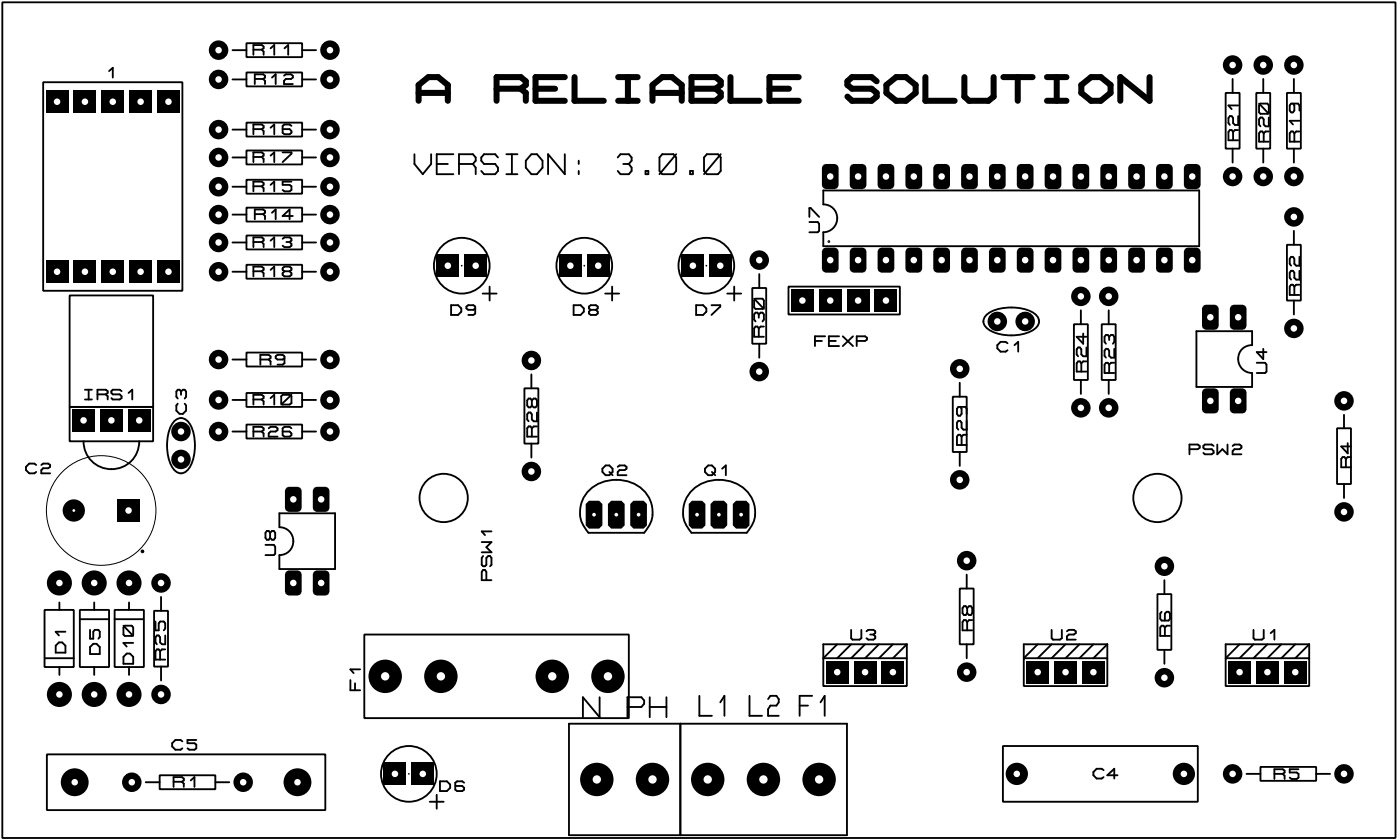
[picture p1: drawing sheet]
<svg xmlns="http://www.w3.org/2000/svg" width="128mm" height="77mm" viewBox="0 0 128 77" stroke-linecap="round" stroke-linejoin="round" font-family="sans-serif">
<path d="M4.2 8.3h2v2h-2z" fill="#000"/>
<circle cx="5.2" cy="9.3" r=".3" fill="#fff"/>
<path d="M6.7 8.3h2.1v2h-2.1z" fill="#000"/>
<circle cx="7.7" cy="9.3" r=".3" fill="#fff"/>
<path d="M9.3 8.3h2v2h-2z" fill="#000"/>
<circle cx="10.3" cy="9.3" r=".3" fill="#fff"/>
<path d="M11.8 8.3h2v2h-2z" fill="#000"/>
<circle cx="12.8" cy="9.3" r=".3" fill="#fff"/>
<path d="M14.4 8.3h2v2h-2z" fill="#000"/>
<circle cx="15.4" cy="9.3" r=".3" fill="#fff"/>
<path d="M4.2 23.7h2v2.1h-2z" fill="#000"/>
<circle cx="5.2" cy="24.8" r=".3" fill="#fff"/>
<path d="M6.7 23.7h2.1v2.1h-2.1z" fill="#000"/>
<circle cx="7.7" cy="24.8" r=".3" fill="#fff"/>
<path d="M9.3 23.7h2v2.1h-2z" fill="#000"/>
<circle cx="10.3" cy="24.8" r=".3" fill="#fff"/>
<path d="M11.8 23.7h2v2.1h-2z" fill="#000"/>
<circle cx="12.8" cy="24.8" r=".3" fill="#fff"/>
<path d="M14.4 23.7h2v2.1h-2z" fill="#000"/>
<circle cx="15.4" cy="24.8" r=".3" fill="#fff"/>
<path d="M75.1 22.7l.2-.1h.9l.3 .2v1.7l-.2 .3h-1l-.3-.2v-1.7z" fill-rule="evenodd" fill="#000"/>
<circle cx="75.7" cy="23.7" r=".3" fill="#fff"/>
<path d="M77.6 22.7l.3-.1h.8l.3 .2v1.7l-.2 .3h-.9l-.3-.2-.1-1.7z" fill-rule="evenodd" fill="#000"/>
<circle cx="78.3" cy="23.7" r=".3" fill="#fff"/>
<path d="M80.1 22.7l.3-.1h.8l.3 .2 .1 1.7-.2 .3h-1l-.3-.2v-1.7z" fill-rule="evenodd" fill="#000"/>
<circle cx="80.8" cy="23.7" r=".3" fill="#fff"/>
<path d="M82.7 22.7l.2-.1h.9l.3 .2v1.7l-.2 .3h-1l-.3-.2v-1.7z" fill-rule="evenodd" fill="#000"/>
<circle cx="83.4" cy="23.7" r=".3" fill="#fff"/>
<path d="M85.2 22.7l.3-.1h.8l.3 .2 .1 1.7-.3 .3h-.9l-.3-.2-.1-1.7z" fill-rule="evenodd" fill="#000"/>
<circle cx="85.9" cy="23.7" r=".3" fill="#fff"/>
<path d="M87.8 22.7l.2-.1h.9l.3 .2v1.7l-.2 .3h-1l-.3-.2v-1.7z" fill-rule="evenodd" fill="#000"/>
<circle cx="88.4" cy="23.7" r=".3" fill="#fff"/>
<path d="M90.3 22.7l.3-.1h.8l.3 .2v1.7l-.2 .3h-.9l-.3-.2-.1-1.7z" fill-rule="evenodd" fill="#000"/>
<circle cx="91" cy="23.7" r=".3" fill="#fff"/>
<path d="M92.8 22.7l.3-.1h.8l.3 .2 .1 1.7-.2 .3h-1l-.3-.2v-1.7z" fill-rule="evenodd" fill="#000"/>
<circle cx="93.5" cy="23.7" r=".3" fill="#fff"/>
<path d="M95.4 22.7l.2-.1h.9l.3 .2v1.7l-.2 .3h-1l-.3-.2v-1.7z" fill-rule="evenodd" fill="#000"/>
<circle cx="96.1" cy="23.7" r=".3" fill="#fff"/>
<path d="M97.9 22.7l.3-.1h.8l.3 .2 .1 1.7-.3 .3h-.9l-.3-.2-.1-1.7z" fill-rule="evenodd" fill="#000"/>
<circle cx="98.6" cy="23.7" r=".3" fill="#fff"/>
<path d="M100.5 22.7l.2-.1h.9l.3 .2v1.7l-.2 .3h-1l-.3-.2v-1.7z" fill-rule="evenodd" fill="#000"/>
<circle cx="101.1" cy="23.7" r=".3" fill="#fff"/>
<path d="M103 22.7l.3-.1h.8l.3 .2v1.7l-.2 .3h-.9l-.3-.2-.1-1.7z" fill-rule="evenodd" fill="#000"/>
<circle cx="103.7" cy="23.7" r=".3" fill="#fff"/>
<path d="M105.5 22.8l.3-.2h.8l.3 .2 .1 1.7-.2 .3h-1l-.3-.2z" fill-rule="evenodd" fill="#000"/>
<circle cx="106.2" cy="23.7" r=".3" fill="#fff"/>
<path d="M108 22.8l.3-.2h.9l.3 .2v1.7l-.2 .3h-1l-.3-.2z" fill-rule="evenodd" fill="#000"/>
<circle cx="108.8" cy="23.7" r=".3" fill="#fff"/>
<path d="M108.1 15.1l.2-.2h.9l.3 .3v1.7l-.2 .3h-1l-.3-.2v-1.7z" fill-rule="evenodd" fill="#000"/>
<circle cx="108.8" cy="16.1" r=".3" fill="#fff"/>
<path d="M105.5 15.1l.3-.2h.8l.3 .3 .1 1.7-.2 .3h-1l-.3-.2v-1.7z" fill-rule="evenodd" fill="#000"/>
<circle cx="106.2" cy="16.1" r=".3" fill="#fff"/>
<path d="M103 15.1l.3-.2h.8l.3 .3v1.7l-.2 .3h-.9l-.3-.2-.1-1.7z" fill-rule="evenodd" fill="#000"/>
<circle cx="103.7" cy="16.1" r=".3" fill="#fff"/>
<path d="M100.5 15.1l.2-.2h.9l.3 .3v1.7l-.2 .3h-1l-.3-.2v-1.7z" fill-rule="evenodd" fill="#000"/>
<circle cx="101.1" cy="16.1" r=".3" fill="#fff"/>
<path d="M97.9 15.1l.3-.2h.8l.3 .3 .1 1.7-.3 .3h-.9l-.3-.2-.1-1.7z" fill-rule="evenodd" fill="#000"/>
<circle cx="98.6" cy="16.1" r=".3" fill="#fff"/>
<path d="M95.4 15.1l.2-.2h.9l.3 .3v1.7l-.2 .3h-1l-.3-.2v-1.7z" fill-rule="evenodd" fill="#000"/>
<circle cx="96.1" cy="16.1" r=".3" fill="#fff"/>
<path d="M92.8 15.1l.3-.2h.8l.3 .3 .1 1.7-.2 .3h-1l-.3-.2v-1.7z" fill-rule="evenodd" fill="#000"/>
<circle cx="93.5" cy="16.1" r=".3" fill="#fff"/>
<path d="M90.3 15.1l.3-.2h.8l.3 .3v1.7l-.2 .3h-.9l-.3-.2-.1-1.7z" fill-rule="evenodd" fill="#000"/>
<circle cx="91" cy="16.1" r=".3" fill="#fff"/>
<path d="M87.8 15.1l.2-.2h.9l.3 .3v1.7l-.2 .3h-1l-.3-.2v-1.7z" fill-rule="evenodd" fill="#000"/>
<circle cx="88.4" cy="16.1" r=".3" fill="#fff"/>
<path d="M85.2 15.1l.3-.2h.8l.3 .3 .1 1.7-.3 .3h-.9l-.3-.2-.1-1.7z" fill-rule="evenodd" fill="#000"/>
<circle cx="85.9" cy="16.1" r=".3" fill="#fff"/>
<path d="M82.7 15.1l.2-.2h.9l.3 .3v1.7l-.2 .3h-1l-.3-.2v-1.7z" fill-rule="evenodd" fill="#000"/>
<circle cx="83.4" cy="16.1" r=".3" fill="#fff"/>
<path d="M80.1 15.1l.3-.2h.8l.3 .3 .1 1.7-.2 .3h-1l-.3-.2v-1.7z" fill-rule="evenodd" fill="#000"/>
<circle cx="80.8" cy="16.1" r=".3" fill="#fff"/>
<path d="M77.6 15.1l.3-.2h.8l.3 .3v1.7l-.2 .3h-.9l-.3-.2-.1-1.7z" fill-rule="evenodd" fill="#000"/>
<circle cx="78.3" cy="16.1" r=".3" fill="#fff"/>
<path d="M75.1 15.1l.2-.2h.9l.3 .3v1.7l-.2 .3h-1l-.3-.2v-1.7z" fill-rule="evenodd" fill="#000"/>
<circle cx="75.7" cy="16.1" r=".3" fill="#fff"/>
<circle cx="54.4" cy="71" r="1.52" fill="#000"/>
<circle cx="54.4" cy="71" r=".38" fill="#fff"/>
<circle cx="59.5" cy="71" r="1.52" fill="#000"/>
<circle cx="59.5" cy="71" r=".38" fill="#fff"/>
<circle cx="64.6" cy="71" r="1.52" fill="#000"/>
<circle cx="64.6" cy="71" r=".38" fill="#fff"/>
<circle cx="69.6" cy="71" r="1.52" fill="#000"/>
<circle cx="69.6" cy="71" r=".38" fill="#fff"/>
<circle cx="74.7" cy="71" r="1.52" fill="#000"/>
<circle cx="74.7" cy="71" r=".38" fill="#fff"/>
<circle cx="22.2" cy="71.3" r=".89" fill="#000"/>
<circle cx="22.2" cy="71.3" r=".3" fill="#fff"/>
<circle cx="12" cy="71.3" r=".89" fill="#000"/>
<circle cx="12" cy="71.3" r=".3" fill="#fff"/>
<circle cx="5.4" cy="53.1" r="1.14" fill="#000"/>
<circle cx="5.4" cy="53.1" r=".3" fill="#fff"/>
<circle cx="5.4" cy="63.3" r="1.14" fill="#000"/>
<circle cx="5.4" cy="63.3" r=".3" fill="#fff"/>
<circle cx="8.6" cy="63.3" r="1.14" fill="#000"/>
<circle cx="8.6" cy="63.3" r=".3" fill="#fff"/>
<circle cx="8.6" cy="53.1" r="1.14" fill="#000"/>
<circle cx="8.6" cy="53.1" r=".3" fill="#fff"/>
<path d="M112.1 60.2h2v2.1h-2z" fill="#000"/>
<circle cx="113.1" cy="61.3" r=".3" fill="#fff"/>
<path d="M114.6 60.2h2v2.1h-2z" fill="#000"/>
<circle cx="115.6" cy="61.3" r=".3" fill="#fff"/>
<path d="M117.1 60.2h2.1v2.1h-2.1z" fill="#000"/>
<circle cx="118.2" cy="61.3" r=".3" fill="#fff"/>
<path d="M93.6 60.2h2.1v2.1h-2.1z" fill="#000"/>
<circle cx="94.7" cy="61.3" r=".3" fill="#fff"/>
<path d="M96.2 60.2h2v2.1h-2z" fill="#000"/>
<circle cx="97.2" cy="61.3" r=".3" fill="#fff"/>
<path d="M98.7 60.2h2.1v2.1h-2.1z" fill="#000"/>
<circle cx="99.7" cy="61.3" r=".3" fill="#fff"/>
<path d="M75.4 60.2h2v2.1h-2z" fill="#000"/>
<circle cx="76.4" cy="61.3" r=".3" fill="#fff"/>
<path d="M77.9 60.2h2v2.1h-2z" fill="#000"/>
<circle cx="78.9" cy="61.3" r=".3" fill="#fff"/>
<path d="M80.4 60.2h2.1v2.1h-2.1z" fill="#000"/>
<circle cx="81.4" cy="61.3" r=".3" fill="#fff"/>
<path d="M26 52.2l.3-.2h.9l.3 .2v1.7l-.2 .3-1 .1-.3-.2z" fill-rule="evenodd" fill="#000"/>
<circle cx="26.8" cy="53.1" r=".3" fill="#fff"/>
<path d="M28.6 52.2l.3-.2h.8l.3 .2 .1 1.7-.3 .3-.9 .1-.3-.2z" fill-rule="evenodd" fill="#000"/>
<circle cx="29.3" cy="53.1" r=".3" fill="#fff"/>
<path d="M28.6 44.6l.3-.2h.8l.3 .2 .1 1.7-.3 .3-.9 .1-.3-.3z" fill-rule="evenodd" fill="#000"/>
<circle cx="29.3" cy="45.5" r=".3" fill="#fff"/>
<path d="M26 44.6l.3-.2h.9l.3 .2v1.7l-.2 .3-1 .1-.3-.3z" fill-rule="evenodd" fill="#000"/>
<circle cx="26.8" cy="45.5" r=".3" fill="#fff"/>
<path d="M37.5 69.5h2.1v2h-2.1z" fill="#000"/>
<circle cx="38.6" cy="70.5" r=".3" fill="#fff"/>
<path d="M35 69.5h2v2h-2z" fill="#000"/>
<circle cx="36" cy="70.5" r=".3" fill="#fff"/>
<circle cx="14.7" cy="63.3" r=".89" fill="#000"/>
<circle cx="14.7" cy="63.3" r=".3" fill="#fff"/>
<circle cx="14.7" cy="53.1" r=".89" fill="#000"/>
<circle cx="14.7" cy="53.1" r=".3" fill="#fff"/>
<circle cx="30.1" cy="36.4" r=".89" fill="#000"/>
<circle cx="30.1" cy="36.4" r=".3" fill="#fff"/>
<circle cx="19.9" cy="36.4" r=".89" fill="#000"/>
<circle cx="19.9" cy="36.4" r=".3" fill="#fff"/>
<circle cx="30.1" cy="4.6" r=".89" fill="#000"/>
<circle cx="30.1" cy="4.6" r=".3" fill="#fff"/>
<circle cx="19.9" cy="4.6" r=".89" fill="#000"/>
<circle cx="19.9" cy="4.6" r=".3" fill="#fff"/>
<circle cx="30.1" cy="7.2" r=".89" fill="#000"/>
<circle cx="30.1" cy="7.2" r=".3" fill="#fff"/>
<circle cx="19.9" cy="7.2" r=".89" fill="#000"/>
<circle cx="19.9" cy="7.2" r=".3" fill="#fff"/>
<circle cx="30.1" cy="22.1" r=".89" fill="#000"/>
<circle cx="30.1" cy="22.1" r=".3" fill="#fff"/>
<circle cx="19.9" cy="22.1" r=".89" fill="#000"/>
<circle cx="19.9" cy="22.1" r=".3" fill="#fff"/>
<circle cx="30.1" cy="19.6" r=".89" fill="#000"/>
<circle cx="30.1" cy="19.6" r=".3" fill="#fff"/>
<circle cx="19.9" cy="19.6" r=".89" fill="#000"/>
<circle cx="19.9" cy="19.6" r=".3" fill="#fff"/>
<circle cx="30.1" cy="17" r=".89" fill="#000"/>
<circle cx="30.1" cy="17" r=".3" fill="#fff"/>
<circle cx="19.9" cy="17" r=".89" fill="#000"/>
<circle cx="19.9" cy="17" r=".3" fill="#fff"/>
<circle cx="30.1" cy="11.8" r=".89" fill="#000"/>
<circle cx="30.1" cy="11.8" r=".3" fill="#fff"/>
<circle cx="19.9" cy="11.8" r=".89" fill="#000"/>
<circle cx="19.9" cy="11.8" r=".3" fill="#fff"/>
<circle cx="30.1" cy="14.4" r=".89" fill="#000"/>
<circle cx="30.1" cy="14.4" r=".3" fill="#fff"/>
<circle cx="19.9" cy="14.4" r=".89" fill="#000"/>
<circle cx="19.9" cy="14.4" r=".3" fill="#fff"/>
<circle cx="30.1" cy="24.8" r=".89" fill="#000"/>
<circle cx="30.1" cy="24.8" r=".3" fill="#fff"/>
<circle cx="19.9" cy="24.8" r=".89" fill="#000"/>
<circle cx="19.9" cy="24.8" r=".3" fill="#fff"/>
<path d="M6.6 37.3h2v2h-2z" fill="#000"/>
<circle cx="7.6" cy="38.3" r=".3" fill="#fff"/>
<path d="M9.1 37.3h2.1v2h-2.1z" fill="#000"/>
<circle cx="10.2" cy="38.3" r=".3" fill="#fff"/>
<path d="M11.7 37.3h2v2h-2z" fill="#000"/>
<circle cx="12.7" cy="38.3" r=".3" fill="#fff"/>
<circle cx="122.6" cy="46.7" r=".89" fill="#000"/>
<circle cx="122.6" cy="46.7" r=".3" fill="#fff"/>
<circle cx="122.6" cy="36.5" r=".89" fill="#000"/>
<circle cx="122.6" cy="36.5" r=".3" fill="#fff"/>
<circle cx="106.2" cy="61.8" r=".89" fill="#000"/>
<circle cx="106.2" cy="61.8" r=".3" fill="#fff"/>
<circle cx="106.2" cy="51.6" r=".89" fill="#000"/>
<circle cx="106.2" cy="51.6" r=".3" fill="#fff"/>
<circle cx="88.2" cy="61.3" r=".89" fill="#000"/>
<circle cx="88.2" cy="61.3" r=".3" fill="#fff"/>
<circle cx="88.2" cy="51.1" r=".89" fill="#000"/>
<circle cx="88.2" cy="51.1" r=".3" fill="#fff"/>
<circle cx="19.9" cy="32.8" r=".89" fill="#000"/>
<circle cx="19.9" cy="32.8" r=".3" fill="#fff"/>
<circle cx="30.1" cy="32.8" r=".89" fill="#000"/>
<circle cx="30.1" cy="32.8" r=".3" fill="#fff"/>
<circle cx="19.9" cy="39.3" r=".89" fill="#000"/>
<circle cx="19.9" cy="39.3" r=".3" fill="#fff"/>
<circle cx="30.1" cy="39.3" r=".89" fill="#000"/>
<circle cx="30.1" cy="39.3" r=".3" fill="#fff"/>
<circle cx="16.5" cy="39.3" r=".89" fill="#000"/>
<circle cx="16.5" cy="39.3" r=".3" fill="#fff"/>
<circle cx="16.5" cy="41.9" r=".89" fill="#000"/>
<circle cx="16.5" cy="41.9" r=".3" fill="#fff"/>
<circle cx="118" cy="29.9" r=".89" fill="#000"/>
<circle cx="118" cy="29.9" r=".3" fill="#fff"/>
<circle cx="118" cy="19.8" r=".89" fill="#000"/>
<circle cx="118" cy="19.8" r=".3" fill="#fff"/>
<circle cx="69.3" cy="23.7" r=".89" fill="#000"/>
<circle cx="69.3" cy="23.7" r=".3" fill="#fff"/>
<circle cx="69.3" cy="33.9" r=".89" fill="#000"/>
<circle cx="69.3" cy="33.9" r=".3" fill="#fff"/>
<circle cx="48.5" cy="43" r=".89" fill="#000"/>
<circle cx="48.5" cy="43" r=".3" fill="#fff"/>
<circle cx="48.5" cy="32.9" r=".89" fill="#000"/>
<circle cx="48.5" cy="32.9" r=".3" fill="#fff"/>
<circle cx="118" cy="16.1" r=".89" fill="#000"/>
<circle cx="118" cy="16.1" r=".3" fill="#fff"/>
<circle cx="118" cy="5.9" r=".89" fill="#000"/>
<circle cx="118" cy="5.9" r=".3" fill="#fff"/>
<circle cx="115.2" cy="16.1" r=".89" fill="#000"/>
<circle cx="115.2" cy="16.1" r=".3" fill="#fff"/>
<circle cx="115.2" cy="5.9" r=".89" fill="#000"/>
<circle cx="115.2" cy="5.9" r=".3" fill="#fff"/>
<circle cx="112.4" cy="16.1" r=".89" fill="#000"/>
<circle cx="112.4" cy="16.1" r=".3" fill="#fff"/>
<circle cx="112.4" cy="5.9" r=".89" fill="#000"/>
<circle cx="112.4" cy="5.9" r=".3" fill="#fff"/>
<path d="M64.7 23.2h2v2h-2z" fill="#000"/>
<circle cx="65.7" cy="24.2" r=".3" fill="#fff"/>
<path d="M62.2 23.2h2v2h-2z" fill="#000"/>
<circle cx="63.2" cy="24.2" r=".3" fill="#fff"/>
<path d="M53.6 23.2h2v2h-2z" fill="#000"/>
<circle cx="54.6" cy="24.2" r=".3" fill="#fff"/>
<path d="M51 23.2h2v2h-2z" fill="#000"/>
<circle cx="52" cy="24.2" r=".3" fill="#fff"/>
<path d="M42.4 23.2h2v2h-2z" fill="#000"/>
<circle cx="43.4" cy="24.2" r=".3" fill="#fff"/>
<path d="M39.8 23.2h2.1v2h-2.1z" fill="#000"/>
<circle cx="40.9" cy="24.2" r=".3" fill="#fff"/>
<circle cx="87.5" cy="43.7" r=".89" fill="#000"/>
<circle cx="87.5" cy="43.7" r=".3" fill="#fff"/>
<circle cx="87.5" cy="33.6" r=".89" fill="#000"/>
<circle cx="87.5" cy="33.6" r=".3" fill="#fff"/>
<circle cx="6.8" cy="71.3" r="1.27" fill="#000"/>
<circle cx="6.8" cy="71.3" r=".3" fill="#fff"/>
<circle cx="27.1" cy="71.3" r="1.27" fill="#000"/>
<circle cx="27.1" cy="71.3" r=".3" fill="#fff"/>
<circle cx="108" cy="70.5" r="1.02" fill="#000"/>
<circle cx="108" cy="70.5" r=".3" fill="#fff"/>
<circle cx="92.8" cy="70.5" r="1.02" fill="#000"/>
<circle cx="92.8" cy="70.5" r=".3" fill="#fff"/>
<circle cx="91" cy="29.3" r=".89" fill="#000"/>
<circle cx="91" cy="29.3" r=".3" fill="#fff"/>
<circle cx="93.5" cy="29.3" r=".89" fill="#000"/>
<circle cx="93.5" cy="29.3" r=".3" fill="#fff"/>
<path d="M72.2 26.4h2v2h-2z" fill="#000"/>
<circle cx="73.2" cy="27.4" r=".3" fill="#fff"/>
<path d="M74.7 26.4h2.1v2h-2.1z" fill="#000"/>
<circle cx="75.7" cy="27.4" r=".3" fill="#fff"/>
<path d="M77.3 26.4h2v2h-2z" fill="#000"/>
<circle cx="78.3" cy="27.4" r=".3" fill="#fff"/>
<path d="M79.8 26.4h2v2h-2z" fill="#000"/>
<circle cx="80.8" cy="27.4" r=".3" fill="#fff"/>
<path d="M10.7 45.5h2v2h-2z" fill="#000"/>
<circle cx="11.7" cy="46.5" r=".3" fill="#fff"/>
<circle cx="6.7" cy="46.5" r="1.02" fill="#000"/>
<circle cx="6.7" cy="46.5" r=".13" fill="#fff"/>
<circle cx="35.1" cy="61.6" r="1.52" fill="#000"/>
<circle cx="35.1" cy="61.6" r=".38" fill="#fff"/>
<circle cx="40.2" cy="61.6" r="1.52" fill="#000"/>
<circle cx="40.2" cy="61.6" r=".38" fill="#fff"/>
<circle cx="50.4" cy="61.6" r="1.52" fill="#000"/>
<circle cx="50.4" cy="61.6" r=".38" fill="#fff"/>
<circle cx="55.5" cy="61.6" r="1.52" fill="#000"/>
<circle cx="55.5" cy="61.6" r=".38" fill="#fff"/>
<circle cx="101.1" cy="37.2" r=".89" fill="#000"/>
<circle cx="101.1" cy="37.2" r=".3" fill="#fff"/>
<circle cx="101.1" cy="27" r=".89" fill="#000"/>
<circle cx="101.1" cy="27" r=".3" fill="#fff"/>
<circle cx="98.6" cy="37.2" r=".89" fill="#000"/>
<circle cx="98.6" cy="37.2" r=".3" fill="#fff"/>
<circle cx="98.6" cy="27" r=".89" fill="#000"/>
<circle cx="98.6" cy="27" r=".3" fill="#fff"/>
<circle cx="112.4" cy="70.5" r=".89" fill="#000"/>
<circle cx="112.4" cy="70.5" r=".3" fill="#fff"/>
<circle cx="122.6" cy="70.5" r=".89" fill="#000"/>
<circle cx="122.6" cy="70.5" r=".3" fill="#fff"/>
<circle cx="11.8" cy="63.3" r="1.14" fill="#000"/>
<circle cx="11.8" cy="63.3" r=".3" fill="#fff"/>
<circle cx="11.8" cy="53.1" r="1.14" fill="#000"/>
<circle cx="11.8" cy="53.1" r=".3" fill="#fff"/>
<path d="M112.2 28l.3-.2h.9l.3 .2v1.7l-.2 .3-1 .1-.3-.3z" fill-rule="evenodd" fill="#000"/>
<circle cx="112.9" cy="28.9" r=".3" fill="#fff"/>
<path d="M109.7 28l.3-.2h.8l.3 .2 .1 1.7-.2 .3-1 .1-.3-.3z" fill-rule="evenodd" fill="#000"/>
<circle cx="110.4" cy="28.9" r=".3" fill="#fff"/>
<path d="M109.7 35.6l.3-.2h.8l.3 .2 .1 1.7-.2 .3-1 .1-.3-.2z" fill-rule="evenodd" fill="#000"/>
<circle cx="110.4" cy="36.5" r=".3" fill="#fff"/>
<path d="M112.2 35.6l.3-.2h.9l.3 .2v1.7l-.2 .3-1 .1-.3-.2z" fill-rule="evenodd" fill="#000"/>
<circle cx="112.9" cy="36.5" r=".3" fill="#fff"/>
<path d="M63.1 45.6h1l.2 .3v2l-.2 .3h-1l-.3-.3v-2z" fill-rule="evenodd" fill="#000"/>
<circle cx="63.6" cy="46.9" r=".17" fill="#fff"/>
<path d="M64.8 45.9l.3-.3h.9l.3 .3v2l-.3 .3h-.9l-.3-.3z" fill-rule="evenodd" fill="#000"/>
<circle cx="65.6" cy="46.9" r=".17" fill="#fff"/>
<path d="M66.8 45.9l.3-.3h1l.3 .3v2l-.3 .3h-1l-.3-.3z" fill-rule="evenodd" fill="#000"/>
<circle cx="67.6" cy="46.9" r=".17" fill="#fff"/>
<path d="M53.7 45.6h1l.2 .3v2l-.2 .3h-1l-.3-.3v-2z" fill-rule="evenodd" fill="#000"/>
<circle cx="54.2" cy="46.9" r=".17" fill="#fff"/>
<path d="M55.8 45.6h.9l.3 .3v2l-.3 .3h-.9l-.3-.3v-2z" fill-rule="evenodd" fill="#000"/>
<circle cx="56.2" cy="46.9" r=".17" fill="#fff"/>
<path d="M57.5 45.9l.3-.3h.9l.3 .3v2l-.3 .3h-.9l-.3-.3z" fill-rule="evenodd" fill="#000"/>
<circle cx="58.3" cy="46.9" r=".17" fill="#fff"/>
<g fill="none" stroke="#000" stroke-width=".17">
<path d="M.2 .2h127.1v76.2h-127.1zM3.9 7.5h12.7v19h-12.7zM9.9 6.5l.4-.3v.9M21.2 4.6h1.3M21.2 7.2h1.3M21.2 19.6h1.3M21.2 17h1.3M21.2 11.8h1.3M21.2 14.4h1.3M22.5 3.9h5.1v1.3h-5.1zM22.5 6.6h5.1v1.3h-5.1zM22.5 18.9h5.1v1.3h-5.1z"/>
<path d="M22.5 16.4h5.1v1.3h-5.1zM22.5 11.2h5.1v1.2h-5.1zM22.5 13.7h5.1v1.3h-5.1zM23.1 4.5h.8M23.1 17h.8M23.1 11.8h.8M23.1 14.3h.8M23.2 7.2h.8M23.2 19.5h.8M23.9 4.5l.1 .2v.3M23.9 4.5l.1-.1v-.2l-.1-.1h-.8v.9M23.9 11.8l.1-.2v-.1l-.1-.2h-.8v.9"/>
<path d="M23.9 14.3l.1-.1v-.2l-.1-.1h-.8v.9M23.9 17l.1-.2v-.1l-.1-.1h-.8v.8M23.9 11.8l.1 .1v.3M23.9 14.3l.1 .2v.3M23.9 17l.1 .1v.3M24 7.2l.2-.1v-.2l-.2-.1h-.8v.9M24 19.5l.2-.1v-.2l-.2-.1h-.8v.9M24 7.2l.2 .2v.3M24 19.5l.2 .2v.3M24.7 4.4l.3-.3v.9M24.7 11.6l.3-.3v.9M24.7 14.2l.3-.3v.9"/>
<path d="M24.7 16.8l.3-.2v.8M24.8 7.1l.3-.3v.9M24.8 19.4l.3-.3v.9M25.8 13.9h.8v.1l-.8 .8M25.9 6.9l.2-.1h.4l.2 .1v.2l-.2 .1h-.4l-.2 .2v.3h.8M26 4.4l.3-.3v.9M26.6 11.5l-.2-.2h-.4l-.2 .2v.6l.2 .1h.4l.2-.1v-.2l-.2-.1h-.6M26.6 16.6h-.8v.2h.6l.2 .2v.3l-.2 .1h-.4l-.2-.1M26.7 19.7h-.9l.6-.6v.9M27.6 4.6h1.2M27.6 7.2h1.2M27.6 19.6h1.2"/>
<path d="M27.6 17h1.2M27.6 11.8h1.2M27.6 14.4h1.2M37.8 14.1v.8l.8 1 .7-1v-.8M39.8 14.9h1.1M41.4 14.1h-1.6v1.8h1.6M41.9 14.9h1.2M43.1 14.9l.3-.3v-.2l-.3-.3h-1.2v1.8M43.1 14.9l.3 .4v.6M45.4 14.4l-.2-.3h-1l-.3 .3v.2l.3 .3h1l.2 .4v.3l-.2 .3h-1l-.3-.3M46.2 15.9h1M46.2 14.1h1"/>
<path d="M46.7 14.1v1.8M48.5 14.1h.5l.5 .5v.7l-.5 .6h-.5l-.5-.6v-.7zM51.5 14.1v1.8l-1.5-1.8v1.8M52.8 14.6v.3M52.8 15.6v.3M56.3 14.4l.3-.3h.8l.2 .3v.2l-.2 .3M56.9 14.9h.5M57.4 14.9l.2 .4v.3l-.2 .3h-.8l-.3-.3M58.9 15.6h.2v.3h-.2zM60.4 14.1h1l.3 .3v1.2l-.3 .3h-1l-.2-.3v-1.2zM61.7 14.1l-1.5 1.8M62.9 15.6h.3v.3h-.3z"/>
<path d="M64.5 14.1h1l.2 .3v1.2l-.2 .3h-1l-.3-.3v-1.2zM65.7 14.1l-1.5 1.8M73.8 19.8v-.8h.2l.7 .8M75.1 17.4h34.3v5h-34.3v-1.2a1.27 1.27 0 0 0 1.3-1.3 1.27 1.27 0 0 0-1.3-1.3zM111.8 8.5h1.3v5h-1.3zM112.4 7.2v1.3M112.4 13.5v1.3M112.5 12l-.1-.1h-.2l-.1 .1v.8h.8M112.5 12v.8M112.9 10.6v.8h-.3l-.1-.2v-.4l-.1-.2h-.2l-.1 .2v.4l.1 .2M112.9 11.9h-.3l-.1 .1M112.9 9.6h-.8l.3 .3"/>
<path d="M114.6 8.5h1.3v5h-1.3zM114.9 9.4l.8 1M115 9.4h.6l.1 .2v.6l-.1 .2h-.6l-.1-.2v-.6zM115.2 7.2v1.3M115.2 13.5v1.3M115.3 12.1v.8M115.3 12.1l-.2-.1h-.1l-.1 .1v.8h.8M115.7 10.7v.8h-.3l-.1-.2v-.4l-.2-.2h-.1l-.1 .2v.4l.1 .2M115.7 12h-.3l-.1 .1M117.4 8.5h1.3v5h-1.3zM117.9 9.4l.2 .2v.5l-.2 .1h-.1l-.2-.1v-.5l.2-.2h.6l.1 .2v.5M118 7.2v1.3"/>
<path d="M118 13.5v1.3M118.1 12.1l-.2-.1h-.1l-.2 .1v.8h.9M118.1 12.1v.8M118.5 12h-.3l-.1 .1M118.5 11h-.9l.3 .3M6.3 37.1h7.7v3.1h-7.7zM6.3 26.9h7.7v10.2h-7.7zM7.7 36.4h.7M7.7 35.5h.7M8.1 35.5v.9M8.9 35.9h.8M9.7 35.9l.1-.1v-.2l-.1-.1h-.8v.9"/>
<path d="M9.7 35.9l.1 .2v.3M11.1 35.6l-.2-.1h-.6l-.1 .1v.2l.1 .1h.6l.2 .2v.2l-.2 .1h-.6l-.1-.1M11.7 35.8l.4-.3v.9M15.9 38.4a.88 .88 0 0 1 .9-.3 .88 .88 0 0 1 .6 .7 4.3 4.3 0 0 1-.2 4 .78 .78 0 0 1-1.3 0 4.1 4.1 0 0 1 0-4.4zM16.2 36.8l-.1 .2v.4l.3 .3h.3l.3-.3v-.4l-.2-.2M16.5 35.7l-.1-.2h-.2l-.1 .2v.5l.1 .1M16.5 35.7l.2-.2h.1l.2 .2v.5l-.2 .1M16.5 35.7v.3M21.2 36.4h1.3M21.2 22.1h1.3M21.2 24.8h1.3M21.2 32.8h1.3"/>
<path d="M21.2 39.3h1.3M22.5 35.8h5.1v1.3h-5.1zM22.5 21.5h5.1v1.2h-5.1zM22.5 24.1h5.1v1.3h-5.1zM22.5 32.1h5.1v1.3h-5.1zM22.5 38.7h5.1v1.3h-5.1zM23.1 36.4h.8M23.1 22.1h.8M23.1 24.7h.8M23.1 39.3h.8M23.7 32.8h.8M23.9 22.1l.1-.2v-.1l-.1-.2h-.8v.9"/>
<path d="M23.9 24.7l.1-.1v-.2l-.1-.1h-.8v.9M23.9 36.4l.1-.1v-.2l-.1-.1h-.8v.9M23.9 39.3l.1-.1v-.2l-.1-.1h-.8v.9M23.9 22.1l.1 .1v.3M23.9 24.7l.1 .2v.3M23.9 36.4l.1 .2v.3M23.9 39.3l.1 .2v.3M24.5 32.8l.2-.2v-.1l-.2-.2h-.8v.9M24.5 32.8l.2 .1v.3M24.5 39l.2-.1h.4l.2 .1v.2l-.2 .1h-.4l-.2 .2v.3h.8M24.7 36.3l.3-.3v.9M24.7 21.9l.3-.3v.9"/>
<path d="M24.7 24.6l.3-.3v.9M25.8 36h.6l.2 .1v.6l-.2 .2h-.6l-.1-.2v-.6zM25.8 21.8l.2-.2h.4l.2 .2v.1l-.2 .2M26 24.7l-.2-.1v-.2l.2-.1h.4l.2 .1v.2l-.2 .1M26 24.7l-.2 .2v.2l.2 .1h.4l.2-.1v-.2l-.2-.2M26 32.6l-.2 .2h-.5l-.2-.2v-.1l.2-.2h.5l.2 .2v.6l-.2 .1h-.5M26 24.7h.4M26.1 22.1h.3M26.4 22.1l.2 .1v.2l-.2 .1h-.4l-.2-.1M26.6 39l-.2-.1h-.4l-.2 .1v.7l.2 .1h.4l.2-.1v-.2l-.2-.2h-.6M26.6 36l-.9 .9M27.6 36.4h1.2"/>
<path d="M27.6 22.1h1.2M27.6 24.8h1.2M27.6 32.8h1.2M27.6 39.3h1.2M41.1 27.8h.7l.3 .3v.3l-.3 .3h-.7zM42.1 24.2h.1M43.3 28.1l-.1 .1h-.5l-.2-.1v-.2l.2-.1h.5l.1 .1v.7l-.1 .1h-.5M44 26.8h1.3M44.7 26.1v1.3M47.8 35.4h1.3v5h-1.3zM48.5 34.1v1.3M48.5 39l-.1-.1h-.2l-.1 .1v.8h.9"/>
<path d="M48.5 36.5l-.1-.2h-.2l-.1 .2v.5l.1 .1h.2l.1-.1M48.5 36.5v.5M48.5 39v.8M48.5 36.5l.2-.2h.2l.1 .2v.5l-.1 .1h-.2l-.2-.1M49 37.6v.8h-.3l-.2-.2v-.4l-.1-.2h-.2l-.1 .2v.4l.1 .2M49 38.9h-.3l-.2 .1M52.3 27.8h.7l.3 .3v.3l-.3 .3h-.7zM53.3 24.2h.1M53.9 28.2l-.2-.1v-.2l.2-.1h.5l.1 .1v.2l-.1 .1M53.9 28.2l-.2 .2v.2l.2 .1h.5l.1-.1v-.2l-.1-.2M53.9 28.2h.5M55.2 26.8h1.3"/>
<path d="M55.8 26.1v1.3M63.5 27.8h.6l.3 .3v.3l-.3 .3h-.6zM64.4 24.2h.1M64.9 27.8h.8v.1l-.8 .8M66.3 26.8h1.3M67 26.1v1.3M68.6 26.2h1.3v5.1h-1.3zM68.8 27.2l.9 1M68.9 27.2h.7l.1 .2v.6l-.1 .2h-.7l-.1-.2v-.6zM69.2 29.9l-.1-.1h-.2l-.1 .1v.8h.9M69.2 28.7l-.1-.2h-.2l-.1 .2v.4l.1 .2M69.2 28.7v.3"/>
<path d="M69.2 29.9v.8M69.2 28.7l.2-.2h.2l.1 .2v.4l-.1 .2M69.3 25v1.2M69.3 31.3v1.3M69.7 29.8h-.3l-.2 .1M71.9 26.1h10.2v2.6h-10.2zM73.8 20.2h.8l.1 .2v.6l-.1 .2h-.8M74.3 31.1h.7M75.3 30.6h-1v.9M75.6 31.1h.6M76.5 30.6h-.9v.9h.9M76.9 30.6l.9 .9"/>
<path d="M77.8 30.6l-.9 .9M78.1 31.1h.8l.2-.2v-.1l-.2-.2h-.8v.9M86.9 36.2h1.3v5h-1.3zM87.5 34.9v1.3M87.6 37.1l.1 .2v.4l-.1 .2h-.2l-.1-.2v-.4l.1-.2h.7l.1 .2v.4M87.7 39.8l-.1-.2h-.2l-.1 .2v.8h.9M87.7 39.8v.8M88.2 38.4v.8h-.3l-.2-.2v-.5l-.1-.1h-.2l-.1 .1v.5l.1 .2M88.2 39.6h-.3l-.2 .2M90 28.6a4.2 4.2 0 0 1 4.4 0 .77 .77 0 0 1 0 1.3 4.1 4.1 0 0 1-4.4 0 .77 .77 0 0 1 0-1.3zM91.9 31.3l-.2-.1h-.4l-.3 .3v.2l.3 .3h.4l.2-.1M92.5 31.5l.4-.3v.8"/>
<path d="M98 29.5h1.2v5.1h-1.2zM98.6 28.3v1.2M98.6 34.6v1.3M98.6 33.1l-.1-.2h-.2l-.1 .2v.8h.9M98.6 33.1v.8M98.8 30.4v.9l-.6-.6h.9M99.1 31.7v.8h-.3l-.2-.2v-.5l-.1-.1h-.2l-.1 .1v.5l.1 .2M99.1 32.9h-.3l-.2 .2M100.5 29.5h1.3v5.1h-1.3zM101.1 28.3v1.2M101.1 34.6v1.3M101.2 30.7l.1-.2h.2l.1 .2v.5l-.1 .1"/>
<path d="M101.2 33.2l-.2-.1h-.1l-.1 .1v.8h.8M101.2 30.7l-.2-.2h-.1l-.1 .2v.5l.1 .1M101.2 30.7v.3M101.2 33.2v.8M101.6 31.8v.8h-.3l-.1-.2v-.4l-.2-.2h-.1l-.1 .2v.4l.1 .2M101.6 33.1h-.3l-.1 .1M109.1 30.2h5.1v1.3a1.27 1.27 0 0 0-1.3 1.2 1.27 1.27 0 0 0 1.3 1.3v1.3h-5.1zM114.6 33.1h.8l.1 .1v.7l-.1 .1h-.8M115.2 31.8v.9l-.6-.6h.9M117.4 22.3h1.3v5.1h-1.3zM118 21v1.3M118 27.4v1.3"/>
<path d="M118.1 26.1l-.2-.1h-.1l-.2 .1v.8h.9M118.1 26.1v.8M118.5 23.4v.8h-.3l-.1-.2v-.4l-.2-.2h-.1l-.2 .2v.4l.2 .2M118.5 24.7v.8h-.3l-.1-.2v-.5l-.2-.1h-.1l-.2 .1v.5l.2 .2M118.5 26h-.3l-.1 .1M122 39h1.2v5.1h-1.2zM122.6 37.8v1.2M3.3 42.4l-.2-.2h-.4l-.3 .3v.3l.3 .3h.4l.2-.1M3.8 42.4l.1-.2h.5l.2 .2v.1l-.2 .2h-.5l-.1 .1v.3h.8M4.1 55.6h2.6v5.2h-2.6zM4.1 60h2.6M5.1 58.8l.3-.3h.3l.3 .3v.7h-.9z"/>
<path d="M5.4 54.9v.7M6 57.6h-.9l.3 .3M7.3 55.6h2.6v5.2h-2.6zM7.3 56.4h2.6M7.6 40.2a2.54 2.54 0 0 0 2.6 2.6 2.54 2.54 0 0 0 2.5-2.6M8.2 59l.3-.3h.3l.3 .3v.6h-.9zM8.2 57.4v.8h.3v-.6l.1-.2h.4l.1 .2v.4l-.1 .2M8.6 54.9v.7M10.5 55.6h2.6v5.2h-2.6zM10.5 56.4h2.6M11.3 59.9l.3-.3h.3l.2 .3v.6h-.8zM11.3 57l.8 1"/>
<path d="M11.4 57h.6l.1 .2v.6l-.1 .2h-.6l-.1-.2v-.6zM11.8 54.9v.7M12.1 58.6h-.8l.3 .3M14.1 55.7h1.2v5h-1.2zM14.2 56.6v.8h.3v-.6l.1-.2h.3l.2 .2v.5l-.2 .1M14.6 59.4l-.1-.2h-.2l-.1 .2v.7h.9M14.6 59.4v.7M14.7 54.4v1.3M15.1 57.9v.8h-.3l-.2-.2v-.4l-.1-.2h-.2l-.1 .2v.4l.1 .2M15.1 59.2h-.3l-.2 .2M24.2 49.7h.8l.1 .1v.7l-.1 .1h-.8M24.6 48.6l.2-.2h.2l.1 .2v.4l-.1 .2h-.2l-.2-.2"/>
<path d="M24.6 48.6l-.1-.2h-.2l-.1 .2v.4l.1 .2h.2l.1-.2M24.6 48.6v.4M25.5 46.8h5.1v5.1h-5.1v-1.3a1.27 1.27 0 0 0 1.3-1.3 1.27 1.27 0 0 0-1.3-1.3zM33.2 57.8h24.2v7.6h-24.2zM43.9 49.4h.9l-.4 .5 .4 .4h-.9M44.1 50.7l-.2 .1v.7l.2 .1h.1l.2-.1v-.7l.1-.1h.2l.1 .1v.7l-.1 .1M44.4 52.9v-.8l-.2-.2h-.1l-.2 .2v.8h.9M44.8 48.4h-.9l.3 .4M48.5 40.4v1.3M53.8 44.6a3.5 3.5 0 0 1 5.5 1 2.64 2.64 0 0 1-.5 3h-5.1a2.7 2.7 0 0 1 .1-4zM55.2 42.4h.4l.3 .3v.3l-.3 .3h-.4l-.3-.3v-.3zM55.6 43l.3 .3"/>
<path d="M56.3 42.5l.2-.1h.5l.1 .1v.2l-.1 .1h-.5l-.2 .2v.3h.8M63.2 44.6a3.5 3.5 0 0 1 5.5 1 2.64 2.64 0 0 1-.6 3h-5a2.7 2.7 0 0 1 .1-4zM64.3 42.7l.3-.3h.3l.3 .3v.3l-.3 .3h-.3l-.3-.3zM64.9 43l.3 .3M65.9 42.7l.3-.3v.9M75.1 60h7.6v2.5h-7.6zM76.4 58.7l-1.3 1.3v-1.3h7.6M77.6 57.4v.8l.2 .1h.6l.2-.1v-.8M77.6 58.7l-1.2 1.3M78.9 58.7l-1.3 1.3M79 57.5l.2-.1h.5l.1 .1v.2l-.1 .1M79.4 57.8h.3"/>
<path d="M79.7 57.8l.1 .2v.2l-.1 .1h-.5l-.2-.1M80.2 58.7l-1.3 1.3M81.4 58.7l-1.2 1.3M82.7 58.7v1.3M82.7 58.7l-1.3 1.3M87.5 53.6h1.3v5.1h-1.3zM87.5 41.2v1.3M88.2 52.4v1.2M88.2 58.7v1.3M88.2 56.7l-.1-.2h-.2l-.1 .2v.7h.9M88.2 55.4l-.1-.2h-.2l-.1 .2v.5l.1 .1h.2l.1-.1M88.2 55.4v.5"/>
<path d="M88.2 56.7v.7M88.2 55.4l.2-.2h.2l.1 .2v.5l-.1 .1h-.2l-.2-.1M88.7 56.5h-.3l-.2 .2M93.4 60h7.6v2.5h-7.6zM94.7 58.7l-1.3 1.3v-1.3h7.6M95.9 57.4v.8l.2 .1h.6l.2-.1v-.8M95.9 58.7l-1.2 1.3M97.2 58.7l-1.3 1.3M97.3 57.5l.2-.1h.5l.1 .1v.2l-.1 .1h-.5l-.2 .2v.3h.8M98.5 58.7l-1.3 1.3M99.7 58.7l-1.2 1.3M101 58.7v1.3"/>
<path d="M101 58.7l-1.3 1.3M105.6 54.1h1.2v5.1h-1.2zM106 55.8l-.2 .1v.5l.2 .2h.6l.1-.2v-.5l-.1-.1h-.2l-.1 .1v.7M106.2 52.9v1.2M106.2 59.2v1.3M106.3 57.2l-.2-.2h-.1l-.2 .2v.8h.9M106.3 57.2v.8M106.7 57h-.3l-.1 .2M108.5 40.9h.8l.1-.1v-.2l-.1-.1h-.8v.9M110.7 40.6l-.2-.1h-.6l-.1 .1v.2l.1 .1h.6l.2 .2v.2l-.2 .1h-.6l-.1-.1M111 40.5v.9l.5-.5 .5 .5v-.9M111.8 60h7.6v2.5h-7.6z"/>
<path d="M112.4 40.6l.2-.1h.5l.1 .1v.2l-.1 .1h-.5l-.2 .2v.3h.8M113.1 58.7l-1.3 1.3v-1.3h7.6M114.3 58.7l-1.2 1.3M114.3 57.4v.8l.2 .1h.6l.2-.1v-.8M115.6 58.7l-1.3 1.3M115.9 57.7l.3-.3v.9M116.9 58.7l-1.3 1.3M118.2 58.7l-1.3 1.3M119.4 58.7v1.3M119.4 58.7l-1.2 1.3M122.6 44.1v1.3M122.8 41.8l-.2-.1h-.1l-.2 .1v.8h.9"/>
<path d="M122.8 41.8v.8M122.9 40.4v.9l-.6-.6h.9M123.2 41.7h-.3l-.1 .1M4.3 68.7h25.4v5.1h-25.4zM5.4 60.8v.7M8.6 60.8v.7M11.8 60.8v.7M13.3 71.3h1.3M14.6 70.7h5v1.2h-5zM14.7 60.7v1.3M15.8 71.2h.8M16.6 71.2l.2-.1v-.1l-.2-.2h-.8v.9"/>
<path d="M16.6 71.2l.2 .2v.3M16.6 67.6l-.1-.2h-.5l-.3 .3v.3l.3 .3h.5l.1-.1M17.4 71.1l.3-.3v.9M17.9 67.4h-.8v.3h.6l.2 .2v.3l-.2 .1h-.4l-.2-.1M19.6 71.3h1.3M32 62v.9h.9M32.4 62.3v.6M32.9 61h-.9l.3 .3M37.3 70.5h.1M39.2 73.1h1.3M39.8 72.4v1.3M40.1 71.2h.7l.3 .3v.3l-.3 .3h-.7z"/>
<path d="M42.3 71.3l-.1-.1h-.5l-.2 .1v.7l.2 .1h.5l.1-.1v-.2l-.1-.2h-.7M51.9 66h25.4v10.1h-25.4zM54.7 63.5v1.9l-1.5-1.9v1.9M57.2 64.4h1.3l.3-.3v-.3l-.3-.3h-1.3v1.9M59.3 64.4h1.5M59.3 63.5v1.9M60.8 63.5v1.9M62.1 66v10.1M63.8 63.4v1.8h1.1M65.7 64l.4-.6v1.8M68.4 63.4v1.8h1.1M70.1 63.7l.2-.3h.5l.2 .3v.3l-.2 .3h-.5l-.2 .3v.6h.9"/>
<path d="M72.9 64.3h.8M74.1 63.4h-1.2v1.8M74.8 64l.4-.6v1.8M91.5 68h17.8v5.1h-17.8zM100.7 70.2l-.2-.1h-.5l-.3 .3v.3l.3 .3h.5l.2-.2M101.9 70.7h-.9l.6-.6v.9M113.7 70.5h1.3M115 69.9h5.1v1.3h-5.1zM116.2 70.5h.8M117 70.5l.2-.1v-.2l-.2-.1h-.8v.9M117 70.5l.2 .2v.3M118.4 70.1h-.8v.3h.7l.1 .1v.4l-.1 .1h-.5l-.2-.1"/>
<path d="M120.1 70.5h1.2"/>
<circle cx="42.1" cy="24.2" r="2.54"/>
<circle cx="53.3" cy="24.2" r="2.54"/>
<circle cx="64.4" cy="24.2" r="2.54"/>
<circle cx="75.6" cy="22" r=".04"/>
<circle cx="13" cy="50.2" r=".08"/>
<circle cx="40.5" cy="45.4" r="2.2"/>
<circle cx="105.6" cy="45.4" r="2.2"/>
<circle cx="37.3" cy="70.5" r="2.54"/>
</g>
<circle cx="9.2" cy="46.5" r="5" fill="none" stroke="#000" stroke-width=".09"/>
<g fill="none" stroke="#000" stroke-width=".55">
<path d="M38.2 9.2v-1.5l.9-.7h.9l.9 .7v1.5M38.2 8.5h2.7M45.3 8.1h2.2M47.5 8.1l.5-.4v-.3l-.5-.4h-2.2v2.2M47.5 8.1l.5 .4v.7M48.9 8.1h1.7M51.5 7h-2.6v2.2h2.6M52.4 7v2.2h2.7M56.4 7h1.8M56.4 9.2h1.8M57.3 7v2.2M59.5 9.2v-1.5l.9-.7h.9l.9 .7v1.5"/>
<path d="M59.5 8.5h2.7M63.1 7h2.2l.4 .4v.3l-.4 .4 .4 .4v.3l-.4 .4h-2.2zM63.1 8.1h2.2M66.6 7v2.2h2.7M70.2 8.1h1.8M72.9 7h-2.7v2.2h2.7M80 7.4l-.5-.4h-1.8l-.4 .4v.3l.4 .4h1.8l.5 .4v.3l-.5 .4h-1.8l-.4-.4M80.9 7.7l.8-.7h.9l.9 .7v.8l-.9 .7h-.9l-.8-.7zM84.4 7v2.2h2.7M88 7v1.8l.4 .4h1.8l.4-.4v-1.8M91.5 7h2.7M92.8 7v2.2"/>
<path d="M95.5 7h1.8M95.5 9.2h1.8M96.4 7v2.2M98.6 7.7l.9-.7h.9l.9 .7v.8l-.9 .7h-.9l-.9-.7zM104.9 7v2.2l-2.7-2.2v2.2"/>
</g>
</svg>
